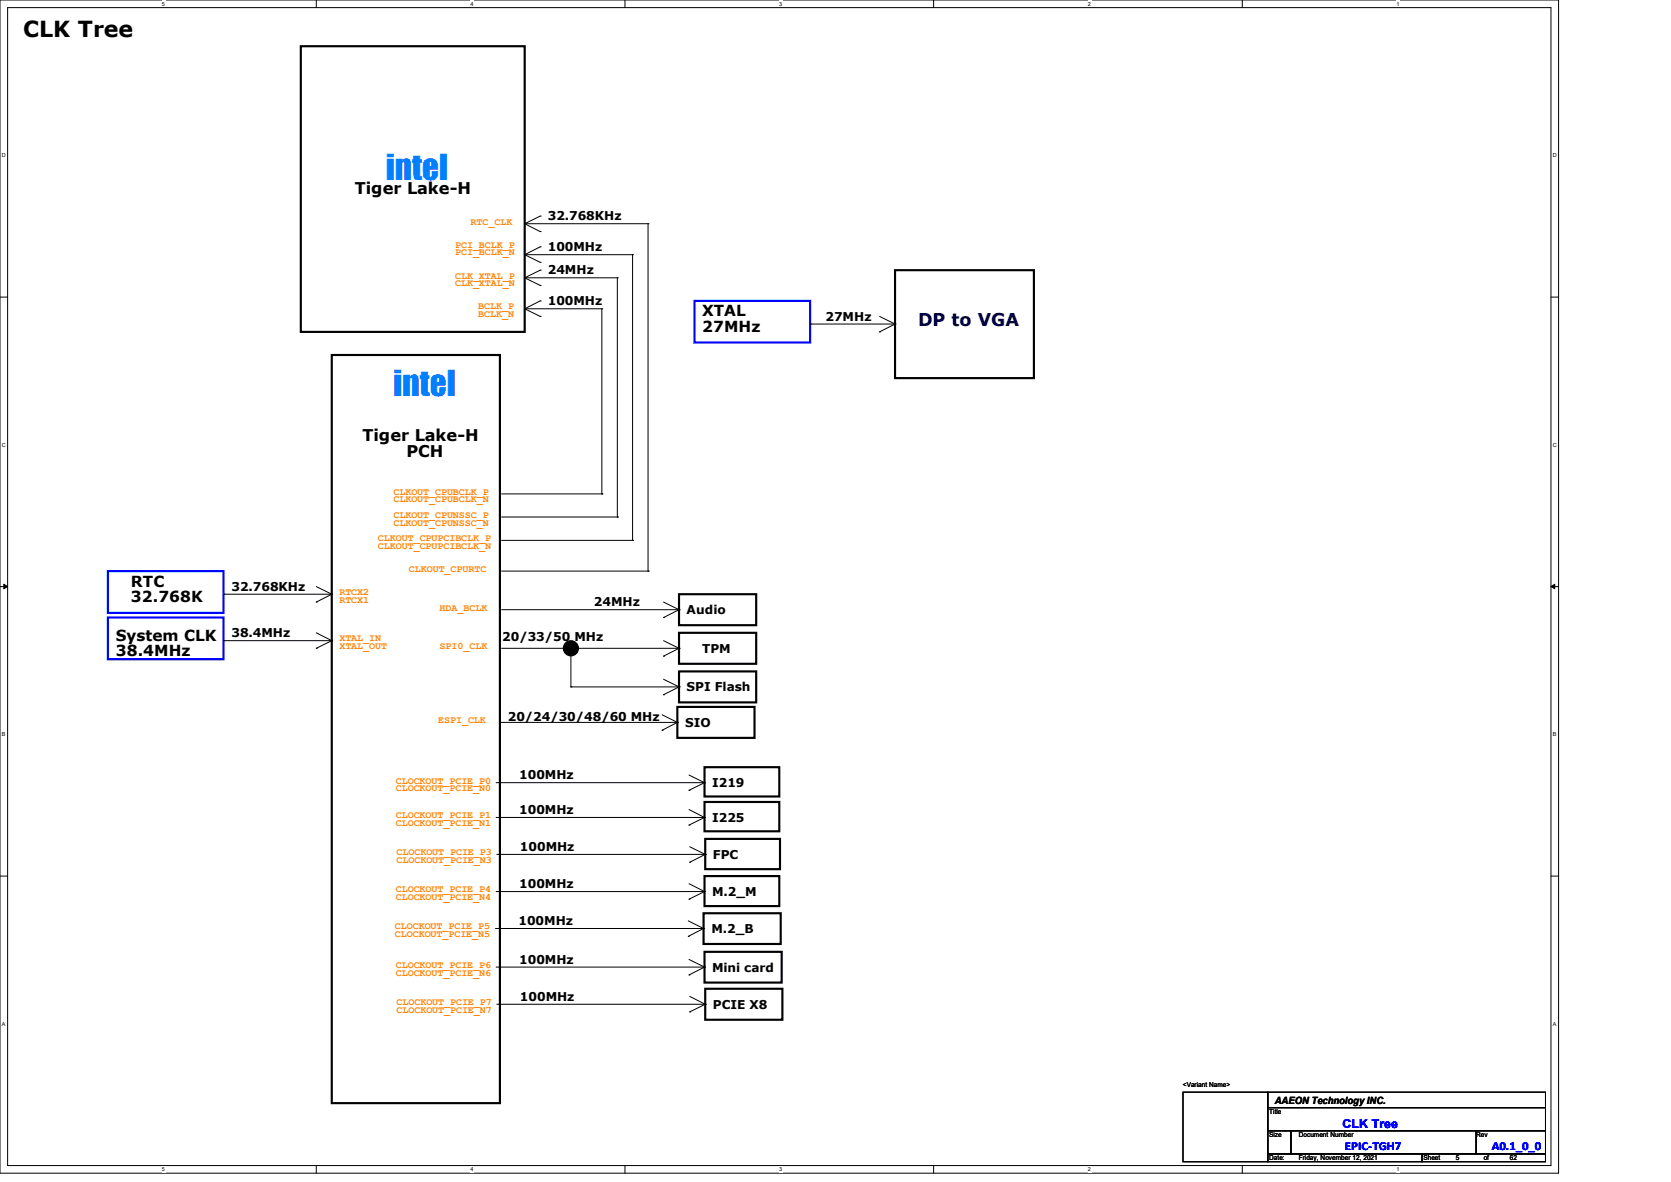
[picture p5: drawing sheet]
<svg xmlns="http://www.w3.org/2000/svg" width="297mm" height="210mm" viewBox="0 0 297 210" stroke-linecap="round" stroke-linejoin="round" font-family="sans-serif">
<defs><g id="words">
<g font-size="5.9" fill="#0080ff">
<text x="68.6" y="32">intel</text>
<text x="69.9" y="70.4">intel</text>
</g>
<text font-size="3.9" x="4.1" y="6.6">CLK Tree</text>
<text font-size="3.1" fill="#000040" x="163.2" y="58">DP to VGA</text>
<g font-size="2.9">
<text x="63.1" y="34.4">Tiger Lake-H</text>
<text x="64.4" y="78.3">Tiger Lake-H</text>
<text x="72.2" y="81.2">PCH</text>
</g>
<g font-size="2.7">
<text x="124.8" y="56.2">XTAL</text>
<text x="124.8" y="58.9">27MHz</text>
<text x="23.3" y="104.2">RTC</text>
<text x="23.3" y="106.9">32.768K</text>
<text x="20.6" y="113.8">System CLK</text>
<text x="20.6" y="116.5">38.4MHz</text>
</g>
<g font-size="2.2">
<text x="97.4" y="39.2">32.768KHz</text>
<text x="97.4" y="44.7">100MHz</text>
<text x="97.4" y="48.8">24MHz</text>
<text x="97.4" y="54.3">100MHz</text>
<text x="146.7" y="57">27MHz</text>
<text x="41.1" y="105">32.768KHz</text>
<text x="105.6" y="107.7">24MHz</text>
<text x="41.1" y="113.2">38.4MHz</text>
<text x="89.3" y="113.9">20/33/50 MHz</text>
<text x="122" y="109.1">Audio</text>
<text x="124.8" y="116">TPM</text>
<text x="122" y="122.9">SPI Flash</text>
<text x="90.3" y="128.1">20/24/30/48/60 MHz</text>
<text x="121.8" y="129.2">SIO</text>
<text x="92.3" y="138.5">100MHz</text>
<text x="126.6" y="139.9">I219</text>
<text x="92.3" y="144.7">100MHz</text>
<text x="126.6" y="146">I225</text>
<text x="92.4" y="151.2">100MHz</text>
<text x="126.7" y="152.6">FPC</text>
<text x="92.3" y="157.8">100MHz</text>
<text x="126.6" y="159.2">M.2_M</text>
<text x="92.2" y="164.4">100MHz</text>
<text x="126.4" y="165.8">M.2_B</text>
<text x="92.3" y="171.3">100MHz</text>
<text x="126.6" y="172.6">Mini card</text>
<text x="92.4" y="177.8">100MHz</text>
<text x="126.7" y="179.2">PCIE X8</text>
</g>
<g font-size="2.2" fill="#00f">
<text x="238.6" y="200.4">CLK Tree</text>
<text x="239.1" y="204.4">EPIC-TGH7</text>
<text x="265.1" y="204.4">A0.1_0_0</text>
</g>
<g font-size="1.8" fill="#ff8000">
<text x="83.7" y="39.9">RTC_CLK</text>
<text x="80.9" y="44">PCI_BCLK_P</text>
<text x="80.9" y="45.4">PCI_BCLK_N</text>
<text x="80.9" y="49.5">CLK_XTAL_P</text>
<text x="80.9" y="50.9">CLK_XTAL_N</text>
<text x="85" y="55">BCLK_P</text>
<text x="85" y="56.4">BCLK_N</text>
<text x="69.9" y="87.9">CLKOUT_CPUBCLK_P</text>
<text x="69.9" y="89.3">CLKOUT_CPUBCLK_N</text>
<text x="69.9" y="92">CLKOUT_CPUNSSC_P</text>
<text x="69.9" y="93.4">CLKOUT_CPUNSSC_N</text>
<text x="67.2" y="96.1">CLKOUT_CPUPCIBCLK_P</text>
<text x="67.2" y="97.5">CLKOUT_CPUPCIBCLK_N</text>
<text x="72.7" y="101.6">CLKOUT_CPURTC</text>
<text x="60.3" y="107.1">RTCX1</text>
<text x="60.3" y="105.7">RTCX2</text>
<text x="60.3" y="114">XTAL_IN</text>
<text x="78.1" y="108.5">HDA_BCLK</text>
<text x="60.3" y="115.4">XTAL_OUT</text>
<text x="78.1" y="115.4">SPI0_CLK</text>
<text x="77.9" y="128.5">ESPI_CLK</text>
<text x="70.4" y="139.2">CLOCKOUT_PCIE_P0</text>
<text x="70.4" y="140.6">CLOCKOUT_PCIE_N0</text>
<text x="70.4" y="145.4">CLOCKOUT_PCIE_P1</text>
<text x="70.4" y="146.8">CLOCKOUT_PCIE_N1</text>
<text x="70.5" y="152">CLOCKOUT_PCIE_P3</text>
<text x="70.5" y="153.3">CLOCKOUT_PCIE_N3</text>
<text x="70.4" y="158.5">CLOCKOUT_PCIE_P4</text>
<text x="70.4" y="159.9">CLOCKOUT_PCIE_N4</text>
<text x="70.2" y="165.1">CLOCKOUT_PCIE_P5</text>
<text x="70.2" y="166.5">CLOCKOUT_PCIE_N5</text>
<text x="70.4" y="172">CLOCKOUT_PCIE_P6</text>
<text x="70.4" y="173.4">CLOCKOUT_PCIE_N6</text>
<text x="70.5" y="178.6">CLOCKOUT_PCIE_P7</text>
<text x="70.5" y="180">CLOCKOUT_PCIE_N7</text>
</g>
<text font-size="1.8" x="226.6" y="196.1">AAEON Technology INC.</text>
<g font-size="1.2">
<text x="210.3" y="193.2">&lt;Variant Name&gt;</text>
<text x="225.6" y="197.9">Title</text>
<text x="225.6" y="202.1">Size</text>
<text x="230.8" y="202.1">Document Number</text>
<text x="262.4" y="202.1">Rev</text>
<text x="225.6" y="206.2">Date:</text>
<text x="230.8" y="206.2">Friday, November 12, 2021</text>
<text x="253" y="206.2">Sheet</text>
<text x="258.8" y="206.2">5</text>
<text x="263.7" y="206.2">of</text>
<text x="268.4" y="206.2">62</text>
</g>
<g font-size="1">
<text x="28.8" y="1">5</text>
<text x="83.7" y="1">4</text>
<text x="138.5" y="1">3</text>
<text x="193.4" y="1">2</text>
<text x="248.2" y="1">1</text>
<text x=".3" y="27.9">D</text>
<text x="276" y="27.9">D</text>
<text x=".3" y="79.4">C</text>
<text x="276" y="79.4">C</text>
<text x=".3" y="130.8">B</text>
<text x="276" y="130.8">B</text>
<text x=".3" y="182.2">A</text>
<text x="276" y="182.2">A</text>
<text x="28.8" y="208.1">5</text>
<text x="83.7" y="208.1">4</text>
<text x="138.5" y="208.1">3</text>
<text x="193.4" y="208.1">2</text>
<text x="248.2" y="208.1">1</text>
</g>
</g></defs>
<path d="M0 0h277v208.4h-277zM1.4 1.4h274.3v205.7h-274.3z" fill="none" stroke="#000" stroke-width=".18"/>
<g fill="#fff">
<path d="M28.8 .1h.5v1.1h-.5z"/>
<path d="M28.8 207.2h.5v1.1h-.5z"/>
</g>
<path d="M56.2 0v1.4M56.2 207.1v1.3" fill="none" stroke="#000" stroke-width=".18"/>
<g fill="#fff">
<path d="M83.7 .1h.5v1.1h-.5z"/>
<path d="M83.7 207.2h.5v1.1h-.5z"/>
</g>
<path d="M111.1 0v1.4M111.1 207.1v1.3" fill="none" stroke="#000" stroke-width=".18"/>
<g fill="#fff">
<path d="M138.5 .1h.6v1.1h-.6z"/>
<path d="M138.5 207.2h.6v1.1h-.6z"/>
</g>
<path d="M165.9 0v1.4M165.9 207.1v1.3" fill="none" stroke="#000" stroke-width=".18"/>
<g fill="#fff">
<path d="M193.4 .1h.5v1.1h-.5z"/>
<path d="M193.4 207.2h.5v1.1h-.5z"/>
</g>
<path d="M220.8 0v1.4M220.8 207.1v1.3" fill="none" stroke="#000" stroke-width=".18"/>
<g fill="#fff">
<path d="M248.2 .1h.6v1.1h-.6z"/>
<path d="M248.2 207.2h.6v1.1h-.6z"/>
<path d="M.3 27.1h.8v1.1h-.8z"/>
<path d="M276 27.1h.7v1.1h-.7z"/>
<path d="M.3 78.5h.8v1.1h-.8z"/>
<path d="M276 78.5h.7v1.1h-.7z"/>
</g>
<path d="M0 52.8h1.4M275.7 52.8h1.3" fill="none" stroke="#000" stroke-width=".18"/>
<g fill="#fff">
<path d="M.3 129.9h.7v1.1h-.7z"/>
<path d="M276 129.9h.6v1.1h-.6z"/>
</g>
<path d="M0 104.2h1.4M275.7 104.2h1.3" fill="none" stroke="#000" stroke-width=".18"/>
<path d="M.7 103.8l.7 .4-.7 .4zM275.7 104.2l.7-.4v.8z" fill="#000" stroke="#000" stroke-width=".18"/>
<g fill="#fff">
<path d="M.3 181.4h.7v1.1h-.7z"/>
<path d="M276 181.4h.6v1.1h-.6z"/>
</g>
<g fill="none" stroke="#000" stroke-width=".18">
<path d="M93.3 39.8h21.9M93.3 39.8l2.7 1.3M96 38.4h.1M96 38.4l-2.7 1.4M115.2 39.8h.1M115.2 39.8v61.7M93.3 54.9h13.7M93.3 54.9l2.7 1.3M93.3 49.4h16.4M93.3 49.4l2.7 1.3M93.3 45.3h19.1M93.3 45.3l2.7 1.3"/>
<path d="M96 53.5h.1M96 56.2h.1M96 48h.1M96 50.7h.1M96 43.9h.1M96 46.6h.1M96 41.1h.1M96 53.5l-2.7 1.4M96 48l-2.7 1.4M96 43.9l-2.7 1.4M107 54.9h.1M107 54.9v32.9"/>
<path d="M109.7 49.4h.1M109.7 49.4v42.5M112.4 45.3h.1M112.4 45.3v50.7M144 57.6h.1M144 57.6h15.1M156.3 59h.1M156.3 56.2l2.8 1.4M159.1 57.6h.1M159.1 57.6l-2.8 1.4M89.2 87.8h17.8M89.2 91.9h20.5"/>
<path d="M89.2 96h23.2M107 87.8h.1M109.7 91.9h.1M112.4 96h.1M39.8 105.6h.1M39.8 113.8h.1M39.8 105.6h19.2M39.8 113.8h19.2M56.2 107h.1M56.2 115.2h.1M56.2 104.2l2.8 1.4M56.2 112.4l2.8 1.4"/>
<path d="M59 105.6h.1M59 113.8h.1M59 105.6l-2.8 1.4M59 113.8l-2.8 1.4M89.2 101.5h26M89.2 115.2h31.5M89.2 108.3h31.5M101.5 115.2v6.8M115.2 101.5h.1M117.9 116.6h.1M117.9 109.7h.1M117.9 113.8l2.8 1.4"/>
<path d="M117.9 107l2.8 1.3M120.7 115.2h.1M120.7 108.3h.1M120.7 115.2l-2.8 1.4M120.7 108.3l-2.8 1.4M88.2 139.1h37M88.9 128.4h31.5M101.5 122h.1M101.5 122h19.2M117.7 129.8h.1M117.7 127l2.7 1.4M117.9 123.4h.1"/>
<path d="M117.9 120.7l2.8 1.3M120.4 128.4h.1M120.4 128.4l-2.7 1.4M120.7 122h.1M120.7 122l-2.8 1.4M122.5 137.7l2.7 1.4M125.2 139.1h.1M125.2 139.1l-2.7 1.3M0 155.7h1.4M88.2 145.2h37M88.2 158.4h37M88.3 151.8h37"/>
<path d="M122.5 140.4h.1M122.5 146.6h.1M122.5 159.8h.1M122.5 143.8l2.7 1.4M122.5 157l2.7 1.4M122.6 153.2h.1M122.6 150.5l2.7 1.3M125.2 145.2h.1M125.2 158.4h.1M125.2 145.2l-2.7 1.4M125.2 158.4l-2.7 1.4M125.3 151.8h.1"/>
<path d="M125.3 151.8l-2.7 1.4M275.7 155.7h1.3M88.1 165h37M88.2 171.8h37M88.3 178.4h37M122.3 166.4h.1M122.3 163.6l2.8 1.4M122.5 173.2h.1M122.5 170.5l2.7 1.3M122.6 179.8h.1M122.6 177l2.7 1.4M125.1 165h.1"/>
<path d="M125.1 165l-2.8 1.4M125.2 171.8h.1M125.2 171.8l-2.7 1.4M125.3 178.4h.1M125.3 178.4l-2.7 1.4M210.3 194.1h15v12.3h-15zM225.3 194.1h49.4v2.7h-49.4zM225.3 196.8h49.4v4.1h-49.4zM225.3 200.9h4.1v4.1h-4.1zM225.3 205h27.5v1.4h-27.5zM229.4 200.9h33v4.1h-33zM252.8 205h21.9v1.4h-21.9z"/>
<path d="M262.4 200.9h12.3v4.1h-12.3z"/>
</g>
<g fill="none" stroke="#000" stroke-width=".38">
<path d="M53.5 8.2h39.8v50.8h-39.8zM159.1 48h24.7v19.2h-24.7zM59 63.1h29.9v132.9h-29.9zM120.7 112.4h13.7v5.5h-13.7zM120.7 119.3h13.7v5.5h-13.7zM120.7 105.6h13.7v5.5h-13.7zM120.4 125.6h13.7v5.5h-13.7zM125.2 136.3h13.3v5.2h-13.3zM125.2 142.5h13.3v5.2h-13.3zM125.2 155.7h13.3v5.3h-13.3zM125.3 149.1h13.3v5.3h-13.3zM125.1 162.3h13.7v5.4h-13.7z"/>
<path d="M125.2 169.1h13.7v5.5h-13.7zM125.3 175.7h13.8v5.5h-13.8z"/>
</g>
<path d="M123.4 53.5h20.6v7.4h-20.6zM19.2 109.7h20.6v7.4h-20.6zM19.2 101.5h20.6v7.4h-20.6z" fill="none" stroke="#00f" stroke-width=".38"/>
<circle cx="101.5" cy="115.2" r="1.35" fill="#000" stroke="#000" stroke-width=".18"/>
<use href="#words"/>
</svg>
